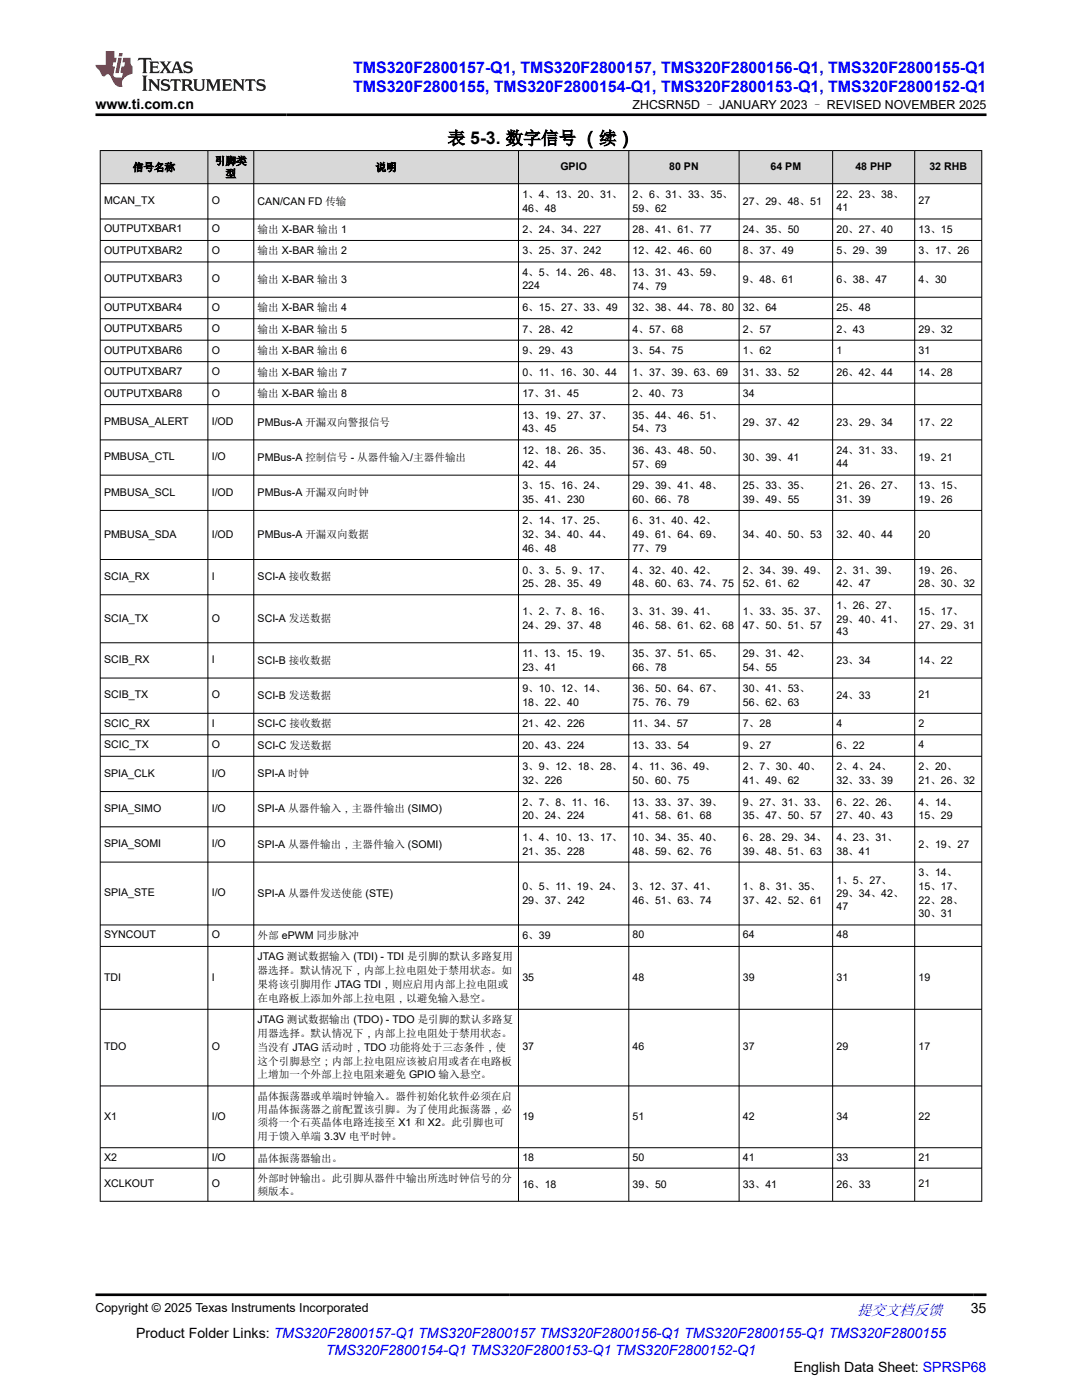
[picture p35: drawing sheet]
<svg xmlns="http://www.w3.org/2000/svg" width="216mm" height="279mm" viewBox="0 0 216 279" stroke-linecap="round" stroke-linejoin="round" font-family="sans-serif">
<defs><g id="words">
<text font-size="3.5" x="89.3" y="28.8">表 5-3. 数字信号 （续）</text>
<g font-size="3.2" fill="#00f">
<text x="70.5" y="14.5">TMS320F2800157-Q1, TMS320F2800157, TMS320F2800156-Q1, TMS320F2800155-Q1</text>
<text x="70.5" y="18.3">TMS320F2800155, TMS320F2800154-Q1, TMS320F2800153-Q1, TMS320F2800152-Q1</text>
</g>
<text font-size="3" fill="#00f" x="171" y="262.4">提交文档反馈</text>
<g font-size="2.8">
<text x="19" y="21.7">www.ti.com.cn</text>
<text x="193.7" y="262.1">35</text>
<text x="27.2" y="266.9">Product Folder Links: TMS320F2800157-Q1 TMS320F2800157 TMS320F2800156-Q1 TMS320F2800155-Q1 TMS320F2800155</text>
<text x="158.4" y="273.7">English Data Sheet: SPRSP68</text>
</g>
<text font-size="2.8" fill="#00f" x="65" y="270.3">TMS320F2800154-Q1 TMS320F2800153-Q1 TMS320F2800152-Q1</text>
<g font-size="2.5">
<text x="126.2" y="21.8">ZHCSRN5D – JANUARY 2023 – REVISED NOVEMBER 2025</text>
<text x="19" y="261.8">Copyright © 2025 Texas Instruments Incorporated</text>
</g>
<g font-size="2.1">
<text x="26.5" y="34.1">信号名称</text>
<text x="42.9" y="32.8">引脚类</text>
<text x="45" y="35.4">型</text>
<text x="74.9" y="34.1">说明</text>
<text x="111.8" y="33.9">GPIO</text>
<text x="133.5" y="33.9">80 PN</text>
<text x="153.8" y="33.9">64 PM</text>
<text x="170.7" y="33.9">48 PHP</text>
<text x="185.4" y="33.9">32 RHB</text>
<text x="20.8" y="40.7">MCAN_TX</text>
<text x="42.2" y="40.7">O</text>
<text x="51.4" y="40.8">CAN/CAN FD 传输</text>
<text x="104.2" y="39.5">1、4、13、20、31、</text>
<text x="126.2" y="39.5">2、6、31、33、35、</text>
<text x="148.2" y="40.8">27、29、48、51</text>
<text x="166.9" y="39.6">22、23、38、</text>
<text x="183.3" y="40.7">27</text>
<text x="20.8" y="46.4">OUTPUTXBAR1</text>
<text x="42.2" y="46.4">O</text>
<text x="51.4" y="46.5">输出 X-BAR 输出 1</text>
<text x="104.2" y="42.2">46、48</text>
<text x="104.2" y="46.5">2、24、34、227</text>
<text x="126.2" y="42.2">59、62</text>
<text x="126.2" y="46.5">28、41、61、77</text>
<text x="148.2" y="46.5">24、35、50</text>
<text x="166.9" y="42.1">41</text>
<text x="166.9" y="46.5">20、27、40</text>
<text x="183.3" y="46.5">13、15</text>
<text x="20.8" y="50.7">OUTPUTXBAR2</text>
<text x="42.2" y="50.7">O</text>
<text x="51.4" y="50.8">输出 X-BAR 输出 2</text>
<text x="104.2" y="50.8">3、25、37、242</text>
<text x="126.2" y="50.8">12、42、46、60</text>
<text x="148.2" y="50.8">8、37、49</text>
<text x="166.9" y="50.8">5、29、39</text>
<text x="183.3" y="50.8">3、17、26</text>
<text x="20.8" y="56.3">OUTPUTXBAR3</text>
<text x="42.2" y="56.3">O</text>
<text x="51.4" y="56.5">输出 X-BAR 输出 3</text>
<text x="104.2" y="55.2">4、5、14、26、48、</text>
<text x="104.2" y="57.7">224</text>
<text x="126.2" y="55.1">13、31、43、59、</text>
<text x="126.2" y="57.8">74、79</text>
<text x="148.2" y="56.5">9、48、61</text>
<text x="166.9" y="56.5">6、38、47</text>
<text x="183.3" y="56.5">4、30</text>
<text x="20.8" y="62">OUTPUTXBAR4</text>
<text x="42.2" y="62">O</text>
<text x="51.4" y="62.1">输出 X-BAR 输出 4</text>
<text x="104.2" y="62.1">6、15、27、33、49</text>
<text x="126.2" y="62.1">32、38、44、78、80</text>
<text x="148.2" y="62.1">32、64</text>
<text x="166.9" y="62.1">25、48</text>
<text x="20.8" y="66.3">OUTPUTXBAR5</text>
<text x="20.8" y="70.6">OUTPUTXBAR6</text>
<text x="42.2" y="66.3">O</text>
<text x="42.2" y="70.6">O</text>
<text x="51.4" y="66.4">输出 X-BAR 输出 5</text>
<text x="51.4" y="70.7">输出 X-BAR 输出 6</text>
<text x="104.2" y="66.4">7、28、42</text>
<text x="104.2" y="70.7">9、29、43</text>
<text x="126.2" y="66.4">4、57、68</text>
<text x="126.2" y="70.7">3、54、75</text>
<text x="148.2" y="66.4">2、57</text>
<text x="148.2" y="70.7">1、62</text>
<text x="166.9" y="66.4">2、43</text>
<text x="166.9" y="70.6">1</text>
<text x="183.3" y="66.4">29、32</text>
<text x="183.3" y="70.6">31</text>
<text x="20.8" y="74.9">OUTPUTXBAR7</text>
<text x="42.2" y="74.9">O</text>
<text x="51.4" y="75">输出 X-BAR 输出 7</text>
<text x="104.2" y="75">0、11、16、30、44</text>
<text x="126.2" y="75">1、37、39、63、69</text>
<text x="148.2" y="75">31、33、52</text>
<text x="166.9" y="75">26、42、44</text>
<text x="183.3" y="75">14、28</text>
<text x="20.8" y="79.2">OUTPUTXBAR8</text>
<text x="42.2" y="79.2">O</text>
<text x="51.4" y="79.3">输出 X-BAR 输出 8</text>
<text x="104.2" y="79.3">17、31、45</text>
<text x="104.2" y="83.5">13、19、27、37、</text>
<text x="126.2" y="79.3">2、40、73</text>
<text x="126.2" y="83.5">35、44、46、51、</text>
<text x="148.2" y="79.2">34</text>
<text x="20.8" y="84.8">PMBUSA_ALERT</text>
<text x="42.2" y="84.8">I/OD</text>
<text x="51.4" y="84.9">PMBus-A 开漏双向警报信号</text>
<text x="104.2" y="86.3">43、45</text>
<text x="126.2" y="86.3">54、73</text>
<text x="148.2" y="84.9">29、37、42</text>
<text x="166.9" y="84.9">23、29、34</text>
<text x="183.3" y="84.9">17、22</text>
<text x="20.8" y="91.9">PMBUSA_CTL</text>
<text x="42.2" y="91.9">I/O</text>
<text x="51.4" y="92">PMBus-A 控制信号 - 从器件输入/主器件输出</text>
<text x="104.2" y="90.6">12、18、26、35、</text>
<text x="104.2" y="93.3">42、44</text>
<text x="126.2" y="90.6">36、43、48、50、</text>
<text x="126.2" y="93.3">57、69</text>
<text x="148.2" y="92">30、39、41</text>
<text x="166.9" y="90.7">24、31、33、</text>
<text x="166.9" y="93.2">44</text>
<text x="183.3" y="92">19、21</text>
<text x="20.8" y="98.9">PMBUSA_SCL</text>
<text x="42.2" y="98.9">I/OD</text>
<text x="51.4" y="99">PMBus-A 开漏双向时钟</text>
<text x="104.2" y="97.6">3、15、16、24、</text>
<text x="104.2" y="100.4">35、41、230</text>
<text x="126.2" y="97.6">29、39、41、48、</text>
<text x="126.2" y="100.4">60、66、78</text>
<text x="148.2" y="97.6">25、33、35、</text>
<text x="148.2" y="100.4">39、49、55</text>
<text x="166.9" y="97.6">21、26、27、</text>
<text x="166.9" y="100.4">31、39</text>
<text x="183.3" y="97.6">13、15、</text>
<text x="183.3" y="100.4">19、26</text>
<text x="20.8" y="107.3">PMBUSA_SDA</text>
<text x="42.2" y="107.3">I/OD</text>
<text x="51.4" y="107.4">PMBus-A 开漏双向数据</text>
<text x="104.2" y="104.7">2、14、17、25、</text>
<text x="104.2" y="107.4">32、34、40、44、</text>
<text x="126.2" y="104.7">6、31、40、42、</text>
<text x="126.2" y="107.4">49、61、64、69、</text>
<text x="148.2" y="107.4">34、40、50、53</text>
<text x="166.9" y="107.4">32、40、44</text>
<text x="183.3" y="107.3">20</text>
<text x="104.2" y="110.2">46、48</text>
<text x="126.2" y="110.2">77、79</text>
<text x="20.8" y="115.7">SCIA_RX</text>
<text x="42.2" y="115.7">I</text>
<text x="51.4" y="115.8">SCI-A 接收数据</text>
<text x="104.2" y="114.5">0、3、5、9、17、</text>
<text x="104.2" y="117.2">25、28、35、49</text>
<text x="126.2" y="114.5">4、32、40、42、</text>
<text x="126.2" y="117.2">48、60、63、74、75</text>
<text x="148.2" y="114.5">2、34、39、49、</text>
<text x="148.2" y="117.2">52、61、62</text>
<text x="166.9" y="114.5">2、31、39、</text>
<text x="166.9" y="117.2">42、47</text>
<text x="183.3" y="114.5">19、26、</text>
<text x="183.3" y="117.2">28、30、32</text>
<text x="20.8" y="124">SCIA_TX</text>
<text x="42.2" y="124">O</text>
<text x="51.4" y="124.1">SCI-A 发送数据</text>
<text x="104.2" y="122.8">1、2、7、8、16、</text>
<text x="104.2" y="125.5">24、29、37、48</text>
<text x="126.2" y="122.8">3、31、39、41、</text>
<text x="126.2" y="125.5">46、58、61、62、68</text>
<text x="148.2" y="122.8">1、33、35、37、</text>
<text x="148.2" y="125.5">47、50、51、57</text>
<text x="166.9" y="121.5">1、26、27、</text>
<text x="166.9" y="124.3">29、40、41、</text>
<text x="183.3" y="122.8">15、17、</text>
<text x="183.3" y="125.5">27、29、31</text>
<text x="104.2" y="131.1">11、13、15、19、</text>
<text x="126.2" y="131.1">35、37、51、65、</text>
<text x="148.2" y="131.1">29、31、42、</text>
<text x="166.9" y="126.8">43</text>
<text x="20.8" y="132.3">SCIB_RX</text>
<text x="42.2" y="132.3">I</text>
<text x="51.4" y="132.5">SCI-B 接收数据</text>
<text x="104.2" y="133.8">23、41</text>
<text x="126.2" y="133.8">66、78</text>
<text x="148.2" y="133.8">54、55</text>
<text x="166.9" y="132.5">23、34</text>
<text x="183.3" y="132.5">14、22</text>
<text x="20.8" y="139.4">SCIB_TX</text>
<text x="42.2" y="139.4">O</text>
<text x="51.4" y="139.5">SCI-B 发送数据</text>
<text x="104.2" y="138.1">9、10、12、14、</text>
<text x="104.2" y="140.9">18、22、40</text>
<text x="126.2" y="138.1">36、50、64、67、</text>
<text x="126.2" y="140.9">75、76、79</text>
<text x="148.2" y="138.1">30、41、53、</text>
<text x="148.2" y="140.9">56、62、63</text>
<text x="166.9" y="139.5">24、33</text>
<text x="183.3" y="139.4">21</text>
<text x="20.8" y="145.1">SCIC_RX</text>
<text x="20.8" y="149.3">SCIC_TX</text>
<text x="42.2" y="145.1">I</text>
<text x="42.2" y="149.3">O</text>
<text x="51.4" y="145.2">SCI-C 接收数据</text>
<text x="51.4" y="149.4">SCI-C 发送数据</text>
<text x="104.2" y="145.2">21、42、226</text>
<text x="104.2" y="149.4">20、43、224</text>
<text x="126.2" y="145.2">11、34、57</text>
<text x="126.2" y="149.4">13、33、54</text>
<text x="148.2" y="145.2">7、28</text>
<text x="148.2" y="149.4">9、27</text>
<text x="166.9" y="145.1">4</text>
<text x="166.9" y="149.4">6、22</text>
<text x="183.3" y="145.1">2</text>
<text x="183.3" y="149.3">4</text>
<text x="20.8" y="155">SPIA_CLK</text>
<text x="42.2" y="155">I/O</text>
<text x="51.4" y="155.1">SPI-A 时钟</text>
<text x="104.2" y="153.7">3、9、12、18、28、</text>
<text x="126.2" y="153.7">4、11、36、49、</text>
<text x="148.2" y="153.7">2、7、30、40、</text>
<text x="166.9" y="153.7">2、4、24、</text>
<text x="183.3" y="153.7">2、20、</text>
<text x="104.2" y="156.5">32、226</text>
<text x="104.2" y="160.8">2、7、8、11、16、</text>
<text x="126.2" y="156.5">50、60、75</text>
<text x="126.2" y="160.8">13、33、37、39、</text>
<text x="148.2" y="156.5">41、49、62</text>
<text x="148.2" y="160.8">9、27、31、33、</text>
<text x="166.9" y="156.5">32、33、39</text>
<text x="166.9" y="160.8">6、22、26、</text>
<text x="183.3" y="156.5">21、26、32</text>
<text x="183.3" y="160.8">4、14、</text>
<text x="20.8" y="162">SPIA_SIMO</text>
<text x="42.2" y="162">I/O</text>
<text x="51.4" y="162.1">SPI-A 从器件输入，主器件输出 (SIMO)</text>
<text x="104.2" y="163.5">20、24、224</text>
<text x="104.2" y="167.8">1、4、10、13、17、</text>
<text x="126.2" y="163.5">41、58、61、68</text>
<text x="126.2" y="167.8">10、34、35、40、</text>
<text x="148.2" y="163.5">35、47、50、57</text>
<text x="148.2" y="167.8">6、28、29、34、</text>
<text x="166.9" y="163.5">27、40、43</text>
<text x="166.9" y="167.8">4、23、31、</text>
<text x="183.3" y="163.5">15、29</text>
<text x="20.8" y="169.1">SPIA_SOMI</text>
<text x="42.2" y="169.1">I/O</text>
<text x="51.4" y="169.2">SPI-A 从器件输出，主器件输入 (SOMI)</text>
<text x="104.2" y="170.6">21、35、228</text>
<text x="126.2" y="170.6">48、59、62、76</text>
<text x="148.2" y="170.6">39、48、51、63</text>
<text x="166.9" y="170.6">38、41</text>
<text x="183.3" y="169.2">2、19、27</text>
<text x="20.8" y="178.9">SPIA_STE</text>
<text x="42.2" y="178.9">I/O</text>
<text x="51.4" y="179">SPI-A 从器件发送使能 (STE)</text>
<text x="104.2" y="177.6">0、5、11、19、24、</text>
<text x="126.2" y="177.6">3、12、37、41、</text>
<text x="148.2" y="177.6">1、8、31、35、</text>
<text x="166.9" y="176.3">1、5、27、</text>
<text x="166.9" y="179.1">29、34、42、</text>
<text x="183.3" y="174.8">3、14、</text>
<text x="183.3" y="177.6">15、17、</text>
<text x="104.2" y="180.4">29、37、242</text>
<text x="126.2" y="180.4">46、51、63、74</text>
<text x="148.2" y="180.4">37、42、52、61</text>
<text x="166.9" y="181.6">47</text>
<text x="183.3" y="180.4">22、28、</text>
<text x="183.3" y="183.1">30、31</text>
<text x="20.8" y="187.3">SYNCOUT</text>
<text x="42.2" y="187.3">O</text>
<text x="51.4" y="187.4">外部 ePWM 同步脉冲</text>
<text x="51.4" y="191.7">JTAG 测试数据输入 (TDI) - TDI 是引脚的默认多路复用</text>
<text x="104.2" y="187.4">6、39</text>
<text x="126.2" y="187.3">80</text>
<text x="148.2" y="187.3">64</text>
<text x="166.9" y="187.3">48</text>
<text x="20.8" y="195.7">TDI</text>
<text x="42.2" y="195.7">I</text>
<text x="51.4" y="194.4">器选择。默认情况下，内部上拉电阻处于禁用状态。如</text>
<text x="51.4" y="197.2">果将该引脚用作 JTAG TDI，则应启用内部上拉电阻或</text>
<text x="104.2" y="195.7">35</text>
<text x="126.2" y="195.7">48</text>
<text x="148.2" y="195.7">39</text>
<text x="166.9" y="195.7">31</text>
<text x="183.3" y="195.7">19</text>
<text x="51.4" y="199.9">在电路板上添加外部上拉电阻，以避免输入悬空。</text>
<text x="20.8" y="209.6">TDO</text>
<text x="42.2" y="209.6">O</text>
<text x="51.4" y="204.2">JTAG 测试数据输出 (TDO) - TDO 是引脚的默认多路复</text>
<text x="51.4" y="207">用器选择。默认情况下，内部上拉电阻处于禁用状态。</text>
<text x="51.4" y="209.7">当没有 JTAG 活动时，TDO 功能将处于三态条件，使</text>
<text x="104.2" y="209.6">37</text>
<text x="126.2" y="209.6">46</text>
<text x="148.2" y="209.6">37</text>
<text x="166.9" y="209.6">29</text>
<text x="183.3" y="209.6">17</text>
<text x="51.4" y="212.5">这个引脚悬空；内部上拉电阻应该被启用或者在电路板</text>
<text x="51.4" y="215.2">上增加一个外部上拉电阻来避免 GPIO 输入悬空。</text>
<text x="51.4" y="219.5">晶体振荡器或单端时钟输入。器件初始化软件必须在启</text>
<text x="20.8" y="223.4">X1</text>
<text x="42.2" y="223.4">I/O</text>
<text x="51.4" y="222.1">用晶体振荡器之前配置该引脚。为了使用此振荡器，必</text>
<text x="51.4" y="224.8">须将一个石英晶体电路连接至 X1 和 X2。此引脚也可</text>
<text x="51.4" y="227.6">用于馈入单端 3.3V 电平时钟。</text>
<text x="104.2" y="223.4">19</text>
<text x="126.2" y="223.4">51</text>
<text x="148.2" y="223.4">42</text>
<text x="166.9" y="223.4">34</text>
<text x="183.3" y="223.4">22</text>
<text x="20.8" y="231.6">X2</text>
<text x="42.2" y="231.6">I/O</text>
<text x="51.4" y="231.9">晶体振荡器输出。</text>
<text x="104.2" y="231.6">18</text>
<text x="126.2" y="231.6">50</text>
<text x="148.2" y="231.6">41</text>
<text x="166.9" y="231.6">33</text>
<text x="183.3" y="231.6">21</text>
<text x="20.8" y="237">XCLKOUT</text>
<text x="42.2" y="237">O</text>
<text x="51.4" y="235.9">外部时钟输出。此引脚从器件中输出所选时钟信号的分</text>
<text x="51.4" y="238.5">频版本。</text>
<text x="104.2" y="237.1">16、18</text>
<text x="126.2" y="237.1">39、50</text>
<text x="148.2" y="237.1">33、41</text>
<text x="166.9" y="237.1">26、33</text>
<text x="183.3" y="237">21</text>
</g>
</g></defs>
<g fill="#d8d8d8">
<path d="M20 30h175.9v6.7h-175.9z" fill-rule="evenodd"/>
<path d="M20.1 30.1h21.3v6.5h-21.3z" fill-rule="evenodd"/>
<path d="M41.5 30.1h9.1v6.5h-9.1z" fill-rule="evenodd"/>
<path d="M50.7 30.1h52.7v6.5h-52.7z" fill-rule="evenodd"/>
<path d="M103.5 30.1h21.9v6.5h-21.9z" fill-rule="evenodd"/>
<path d="M125.5 30.1h21.9v6.5h-21.9z" fill-rule="evenodd"/>
<path d="M147.5 30.1h18.6v6.5h-18.6z" fill-rule="evenodd"/>
<path d="M166.2 30.1h16.3v6.5h-16.3z" fill-rule="evenodd"/>
<path d="M182.6 30.1h13.2v6.5h-13.2z" fill-rule="evenodd"/>
</g>
<g fill="none" stroke="#000" stroke-width=".2">
<path d="M19.9 30h176.1M19.9 36.7h176.1M20 30v209.8M41.5 30v209.8M50.6 30v209.8M103.5 30v209.8M125.5 30v209.8M147.5 30v209.8M166.1 30v209.8M182.5 30v209.8M195.9 30v209.8M19.9 43.7h176.1"/>
<path d="M19.9 48h176.1M19.9 52.3h176.1M19.9 59.3h176.1M19.9 63.6h176.1M19.9 67.9h176.1M19.9 72.2h176.1M19.9 76.5h176.1M19.9 80.8h176.1M19.9 87.8h176.1M19.9 94.8h176.1M19.9 101.9h176.1M19.9 111.7h176.1"/>
<path d="M19.9 118.7h176.1M19.9 128.3h176.1M19.9 135.3h176.1M19.9 142.4h176.1M19.9 146.6h176.1M19.9 150.9h176.1M19.9 158h176.1M19.9 165h176.1M19.9 172.1h176.1M19.9 184.6h176.1M19.9 188.9h176.1M19.9 201.4h176.1"/>
<path d="M19.9 216.7h176.1M19.9 229.1h176.1M19.9 233.1h176.1M19.9 239.7h176.1"/>
</g>
<path d="M27.7 11.6l-.2 .5 .5-.2h.6v.1v2.2l-.2 .4h1l-.2-.4v-2.2v-.1h.5l.5 .2-.1-.5zM29.8 12.3l.2 .4v1.5l-.2 .4h1.9l.1-.6a1.08 1.08 0 0 1-1.3 .2v-.7h.6l.4 .2v-.7l-.4 .2h-.6v-.5l.2-.2a1 1 0 0 1 1 .3l-.1-.5zM31.8 12.3l1 1.1-1 1.2h.9l-.2-.2 .4-.8 .5 .8-.2 .2h1.6l-.2-.2 .1-.5h1l.1 .5-.1 .2h.9l-.2-.3-.8-2h-.5l-1 2.2-.8-1.1 .9-1.1h-.8l.2 .2-.5 .6-.3-.6 .1-.2zM35.2 12.7l.4 1h-.8zM36.8 12.4a.65 .65 0 0 0-.2 .7 .65 .65 0 0 0 .6 .5l.7 .1 .1 .3a.79 .79 0 0 1-.7 .4 .79 .79 0 0 1-.7-.5l.1 .7 .2-.1a.93 .93 0 0 0 1.1 .1 .93 .93 0 0 0 .4-1 1.46 1.46 0 0 0-1.2-.6l-.1-.3a1.09 1.09 0 0 1 1.2 .2l-.2-.6-.1 .1-.6-.2zM28.4 15.1l.2 .4v2.2l-.2 .4h1l-.2-.4v-2.2l.2-.4zM29.6 15.8l.2 .4v1.5l-.2 .4h.8l-.3-.4v-1.3l1.7 1.8v-2l.2-.4h-.8l.2 .2 .1 1.1-1.2-1.3zM32.3 15.9a.65 .65 0 0 0-.2 .8 .65 .65 0 0 0 .7 .4l.6 .2 .1 .2a.79 .79 0 0 1-.7 .4 .79 .79 0 0 1-.7-.5l.1 .7 .2-.1a.93 .93 0 0 0 1.1 .1 .93 .93 0 0 0 .4-.9 1.46 1.46 0 0 0-1.2-.6l-.1-.4a1.09 1.09 0 0 1 1.2 .2l-.2-.6-.1 .1-.6-.1zM34.1 15.8l-.1 .6a.63 .63 0 0 1 .7-.3l.1 1.6-.3 .4h1l-.2-.4v-1.6a.66 .66 0 0 1 .8 .3l-.1-.6zM36.2 15.8l.2 .4v1.5l-.2 .4h.9l-.2-.2v-.7h.5l.1 .2a.79 .79 0 0 0 1.2 .6l-1-.9a.61 .61 0 0 0 .6-.6 .61 .61 0 0 0-.5-.7zM36.9 16.1h.2a.47 .47 0 0 1 .5 .1 .47 .47 0 0 1 .1 .5l-.2 .1-.6 .1zM38.5 15.8l.2 .2a2.27 2.27 0 0 0 .4 2 1.04 1.04 0 0 0 1.7-.7v-1.3l.2-.2h-.8l.2 .4v1.1a.6 .6 0 0 1-.6 .6 .6 .6 0 0 1-.6-.6v-1.1l.3-.4zM41.1 15.8l.2 .4v1.5l-.2 .4h.7l-.2-.4v-1.4l.9 1.9 .8-1.9v1.4l-.2 .4h1l-.3-.4v-1.5l.3-.4h-.8l-.7 1.5-.7-1.5zM44.3 15.8l.2 .4v1.5l-.2 .4h1.9l.1-.6a1.09 1.09 0 0 1-1.3 .2v-.7h.6l.4 .2v-.6l-.4 .2h-.6v-.6l.2-.1a1.01 1.01 0 0 1 1 .3l-.1-.6zM46.4 15.8l.3 .4v1.5l-.3 .4h.8l-.2-.4v-1.3l1.6 1.8v-2l.2-.4h-.7l.2 .2v1.1l-1.2-1.3zM49 15.8l-.1 .6a.63 .63 0 0 1 .8-.3v1.6l-.3 .4h1l-.2-.4v-1.6a.66 .66 0 0 1 .8 .3l-.1-.6zM51.4 15.9a.65 .65 0 0 0-.2 .8 .65 .65 0 0 0 .6 .4l.6 .2 .2 .2a.79 .79 0 0 1-.8 .4 .79 .79 0 0 1-.6-.5l.1 .7 .2-.1a.93 .93 0 0 0 1 .1 .93 .93 0 0 0 .5-.9 1.46 1.46 0 0 0-1.3-.6l-.1-.4a1.09 1.09 0 0 1 1.3 .2l-.2-.6-.2 .1-.5-.1z" fill="#231f20"/>
<path d="M21.1 10.2v2.8h-2.1l.1 .3 .9 1a.95 .95 0 0 0 .9 .9 .59 .59 0 0 1 .6-.4 .59 .59 0 0 1 .5 .4l.4 .7a1.59 1.59 0 0 0 2.1 1.4 1.61 1.61 0 0 1 1-2.3l1-.3-.1-1.5a1.59 1.59 0 0 1-.4-1.7h-1.4l-.2 .9h.5l-.1 .9h-.5l-.2 1v.2l.4 .1-.2 .9h-.6a.73 .73 0 0 1-1.1-.7l.3-1.5h-.5l.2-.9h.5l.2-.9h-.5v-1.3zM23.6 11.5l-.6 3.1h.7l.6-3.1zM23.8 10.6l-.1 .6h.7l.1-.6z" fill="#ed1c24"/>
<path d="M19 22.9h177.8M19 258.4h177.8" fill="none" stroke="#000" stroke-width=".53"/>
<use href="#words"/>
</svg>
